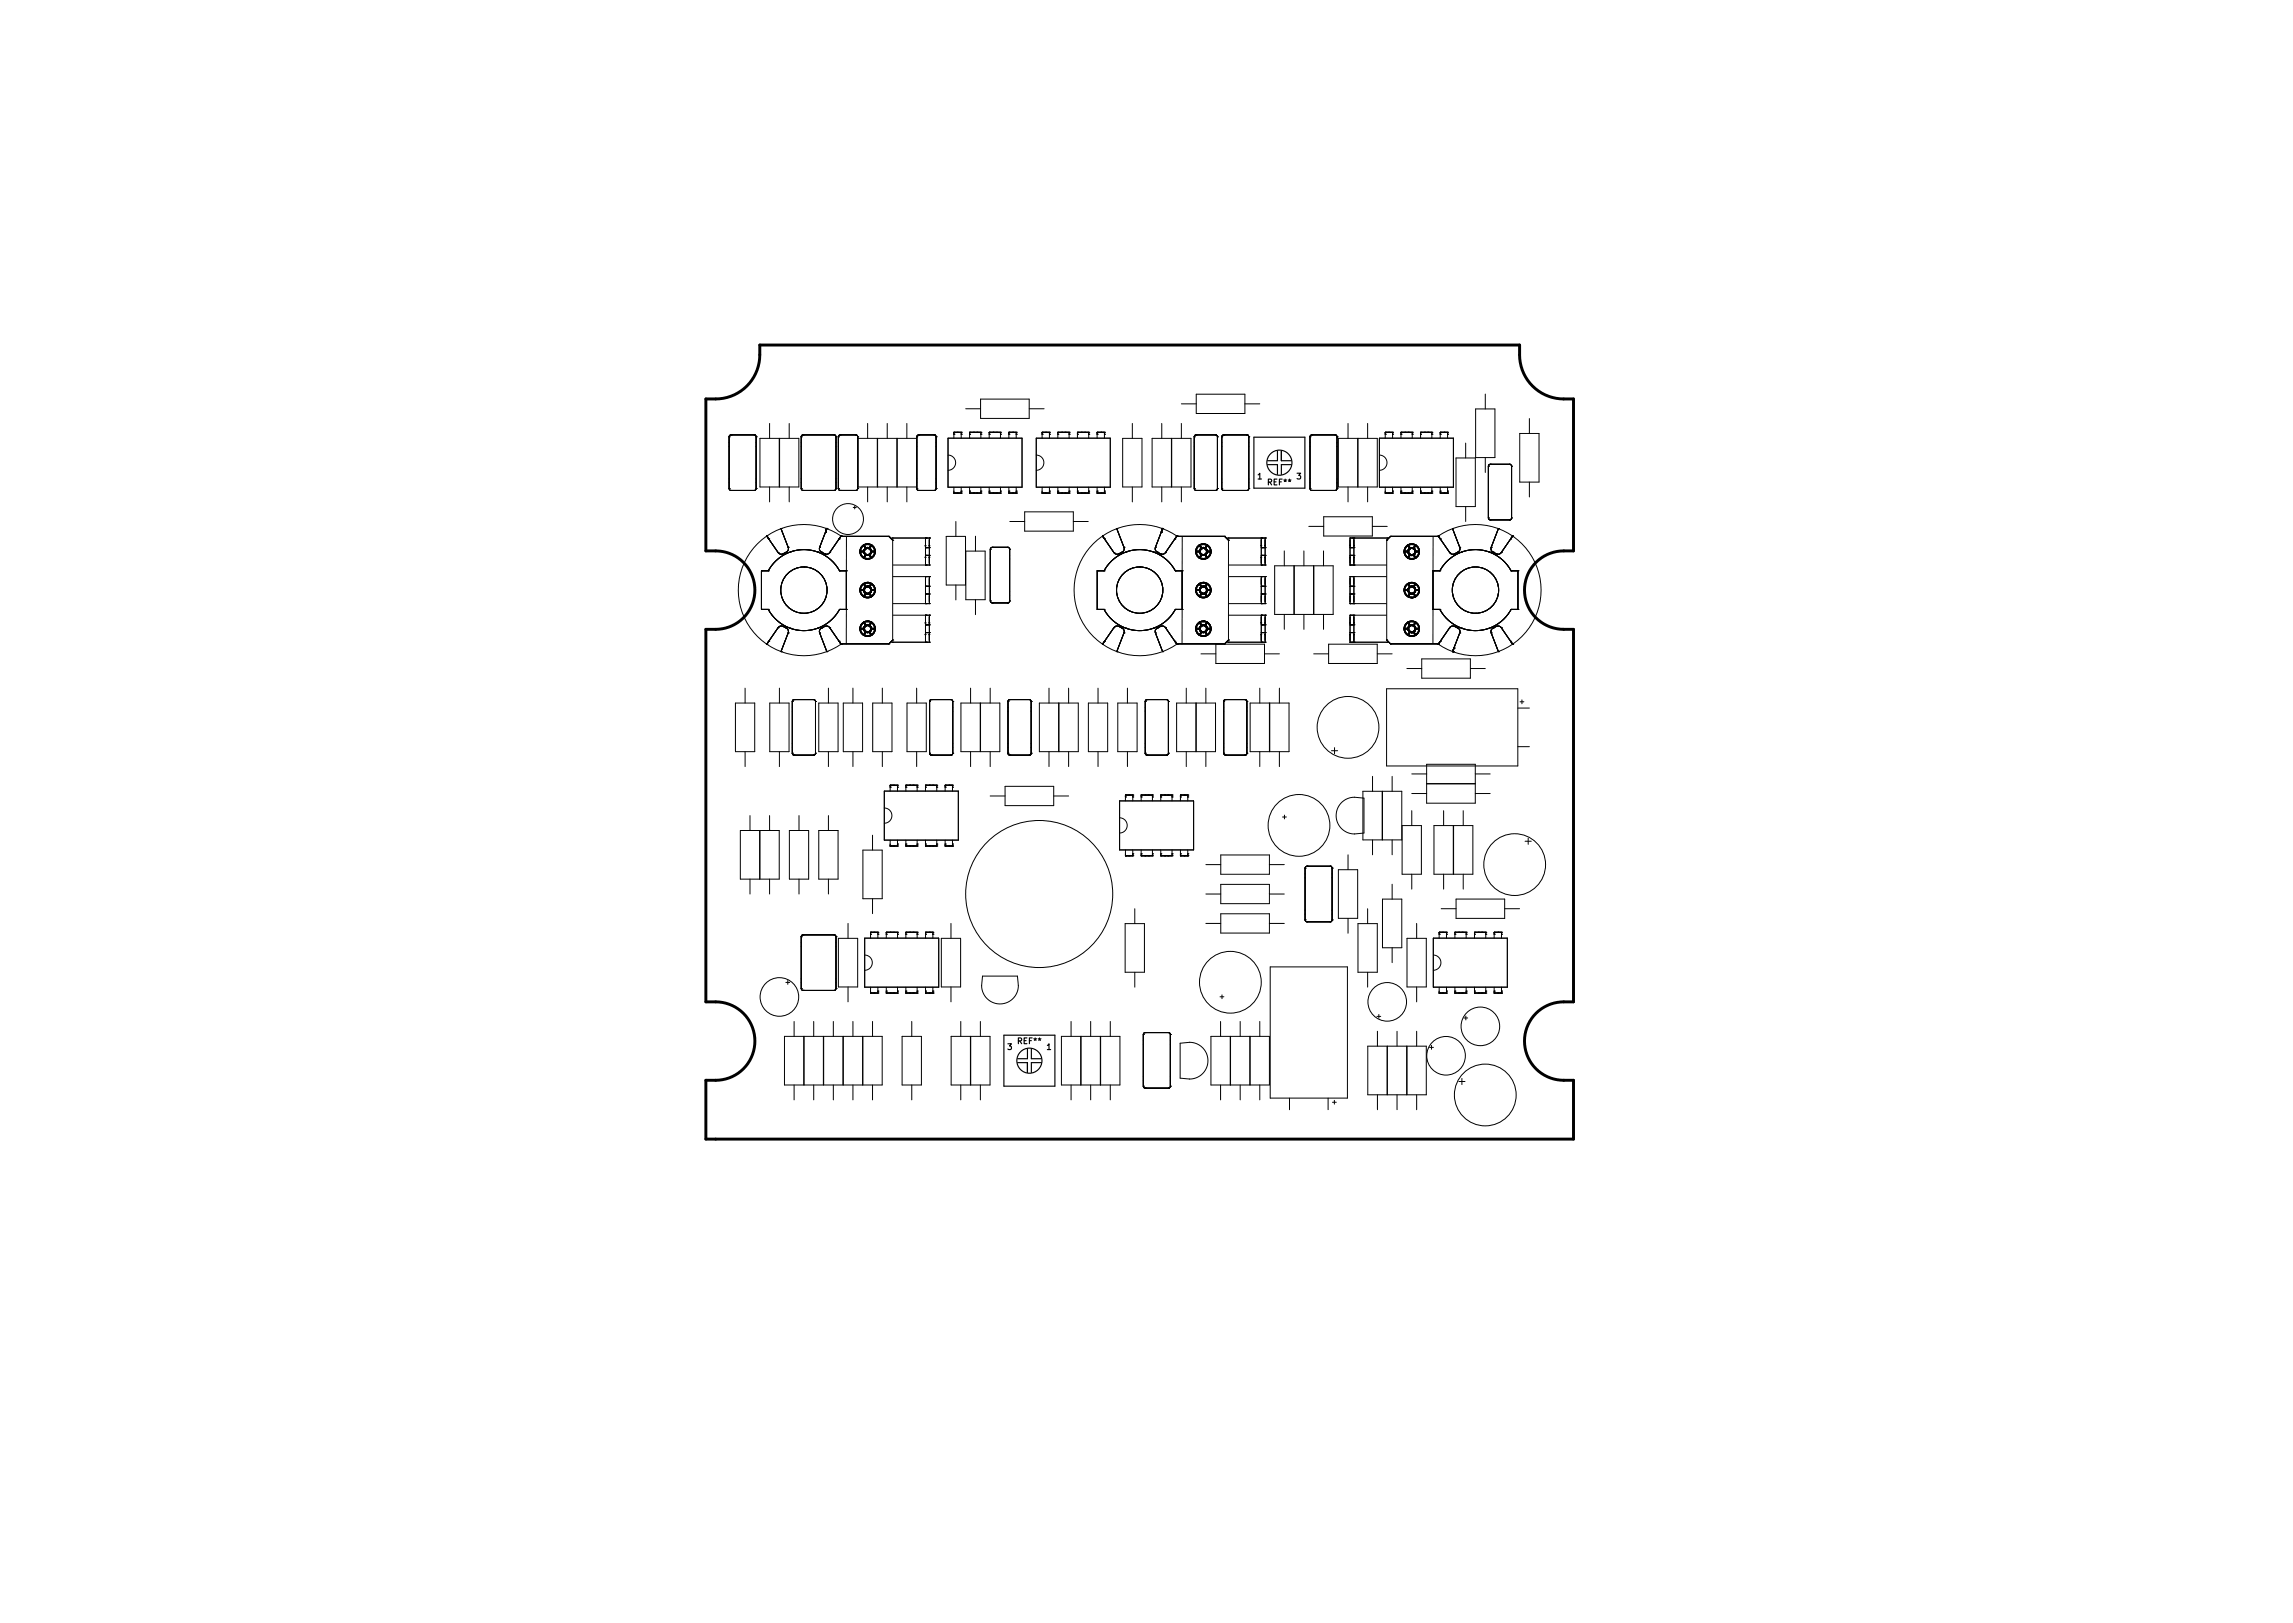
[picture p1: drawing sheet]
<svg xmlns="http://www.w3.org/2000/svg" width="297mm" height="210mm" viewBox="0 0 297 210" stroke-linecap="round" stroke-linejoin="round" font-family="sans-serif">
<defs><g id="words">
<g font-size="1">
<text x="162.9" y="62.1">1</text>
<text x="164.3" y="62.9">REF**</text>
<text x="168" y="62.1">3</text>
<text x="130.5" y="136">3</text>
<text x="131.9" y="135.2">REF**</text>
<text x="135.6" y="136">1</text>
</g>
</g></defs>
<path d="M91.4 51.7a6.4 6.4 0 0 0 5-1.4 5.7 5.7 0 0 0 2-4.3v-1.3h98.4a6.4 6.4 0 0 0 1.4 4.9 5.7 5.7 0 0 0 4.4 2.1h1.2v19.7a5.8 5.8 0 0 0-4.5 1.2 5.1 5.1 0 0 0-1.5 5.6 5.1 5.1 0 0 0 4.8 3.3h1.2v48.3a5.8 5.8 0 0 0-4.5 1.2 5.1 5.1 0 0 0-1.5 5.6 5.1 5.1 0 0 0 4.8 3.3h1.2v7.7h-112.4v-7.7a5.8 5.8 0 0 0 4.6-1.1 5.1 5.1 0 0 0 1.5-5.7 5.1 5.1 0 0 0-4.8-3.3h-1.3v-48.3a5.8 5.8 0 0 0 4.6-1.2 5.1 5.1 0 0 0 1.5-5.6 5.1 5.1 0 0 0-4.8-3.3h-1.3z" fill="none" stroke="#000" stroke-width=".38"/>
<g fill="none" stroke="#000" stroke-width=".13">
<path d="M94.5 56.6h.1M94.5 56.6v6.7M94.7 56.3h.1M94.7 56.3l-.2 .1v.2M94.7 56.3h3M97.7 56.3l.2 .1 .1 .2M97.7 56.3h.1M98 56.6h.1M98 56.6v6.7M98.4 56.8h2.5v6.3h-2.5zM99.7 54.9v1.9M101 56.8h2.5v6.3h-2.5z"/>
<path d="M102.2 54.9v1.9M103.8 56.6h.1M103.8 56.6v6.7M104 56.3l-.1 .1-.1 .2M104 56.3h.1M104 56.3h4M108 56.3l.2 .1 .1 .2M108 56.3h.1M108.3 56.6h.1M108.3 56.6v6.7M108.6 56.6h.1M108.6 56.6v6.7"/>
<path d="M108.9 56.3l-.2 .1-.1 .2M108.9 56.3h.1M108.9 56.3h2M110.9 56.3l.1 .1 .1 .2M110.9 56.3h.1M111.1 56.6h.1M111.1 56.6v6.7M111.1 56.8h2.5v6.3h-2.5zM112.4 54.9v1.9M113.7 56.8h2.5v6.3h-2.5zM114.9 54.9v1.9M116.2 56.8h2.5v6.3h-2.5z"/>
<path d="M117.5 54.9v1.9M118.8 56.6h.1M118.8 56.6v6.7M119 56.3h.1M119 56.3l-.2 .1v.2M119 56.3h2M121 56.3l.2 .1 .1 .2M121 56.3h.1M121.3 56.6h.1M121.3 56.6v6.7M122.8 56.8h9.6v6.3h-9.6zM122.8 59a.99 .99 0 0 1 1 .9 .99 .99 0 0 1-1 1"/>
<path d="M123.6 56.3h.1M123.6 56h.1M123.6 56h.9M123.6 56v.8M124 56h.1M124.5 56.3h.1M124.5 56h.1M124.5 56v.8M125.1 53h1.9M125.6 56.3h.1M125.6 56h.1M125.6 56h1.5"/>
<path d="M125.6 56v.8M126.1 56h.1M126.6 56h.1M127 51.7h6.3v2.5h-6.3zM127.1 56.3h.1M127.1 56h.1M127.1 56v.8M128.1 56h.1M128.1 56.3h.1M128.1 56h1.5M128.1 56v.8M128.6 56h.1"/>
<path d="M129.1 56h.1M129.6 56h.1M129.6 56.3h.1M129.6 56v.8M130.7 56.3h.1M130.7 56h.1M130.7 56h.9M130.7 56v.8M131.2 56h.1M131.6 56h.1M131.6 56.3h.1M131.6 56v.8"/>
<path d="M133.3 53h2M134.2 56.8h9.6v6.3h-9.6zM134.2 59a.99 .99 0 0 1 1 .9 .99 .99 0 0 1-1 1M135 56.3h.1M135 56h.1M135 56h.9M135 56v.8M135.5 56h.1M135.9 56.3h.1M135.9 56h.1M135.9 56v.8M137 56.3h.1"/>
<path d="M137 56h.1M137 56h1.5M137 56v.8M137.5 56h.1M138 56h.1M138.5 56.3h.1M138.5 56h.1M138.5 56v.8M139.6 56h.1M139.6 56.3h.1M139.6 56h1.4M139.6 56v.8"/>
<path d="M140.1 56h.1M140.5 56h.1M141 56h.1M141 56.3h.1M141 56v.8M142.1 56.3h.1M142.1 56h.1M142.1 56h1M142.1 56v.8M142.6 56h.1M143.1 56h.1M143.1 56.3h.1"/>
<path d="M143.1 56v.8M145.4 56.8h2.5v6.3h-2.5zM146.7 54.9v1.9M149.2 56.8h2.5v6.3h-2.5zM150.5 54.9v1.9M151.8 56.8h2.5v6.3h-2.5zM153 52.3h2M153 54.9v1.9M154.7 56.6h.1M154.7 56.6v6.7M155 56.3h.1M155 56.3l-.2 .1-.1 .2"/>
<path d="M155 56.3h2.5M155 51.1h6.3v2.5h-6.3zM157.5 56.3l.1 .1 .1 .2M157.5 56.3h.1M157.7 56.6h.1M157.7 56.6v6.7M158.3 56.6h.1M158.3 56.6v6.7M158.5 56.3h.1M158.5 56.3l-.2 .1v.2M158.5 56.3h3M161.3 52.3h1.9"/>
<path d="M161.5 56.3l.2 .1 .1 .2M161.5 56.3h.1M161.8 56.6h.1M161.8 56.6v6.7M169.7 56.6h.1M169.7 56.6v6.7M169.9 56.3l-.1 .1-.1 .2M169.9 56.3h.1M169.9 56.3h3.1M173 56.3l.1 .1 .1 .2M173 56.3h.1M173.2 56.6h.1"/>
<path d="M173.2 56.6v6.7M173.4 56.8h2.5v6.3h-2.5zM174.6 54.9v1.9M175.9 56.8h2.5v6.3h-2.5zM177.2 54.9v1.9M178.7 56.8h9.6v6.3h-9.6zM178.7 59a.99 .99 0 0 1 1 .9 .99 .99 0 0 1-1 1M179.4 56.3h.1M179.4 56h.1M179.4 56v.8M179.4 56h1M179.9 56h.1"/>
<path d="M180.4 56.3h.1M180.4 56h.1M180.4 56v.8M181.5 56.3h.1M181.5 56h.1M181.5 56v.8M181.5 56h1.4M182 56h.1M182.4 56h.1M182.9 56.3h.1M182.9 56h.1M182.9 56v.8"/>
<path d="M184 56h.1M184 56.3h.1M184 56h1.5M184 56v.8M184.5 56h.1M185 56h.1M185.5 56h.1M185.5 56.3h.1M185.5 56v.8M186.6 56.3h.1M186.6 56h.1M186.6 56v.8"/>
<path d="M186.6 56h.9M187.1 56h.1M187.5 56h.1M187.5 56.3h.1M187.5 56v.8M188.6 59.3h2.5v6.3h-2.5zM189.9 57.4v1.9M191.2 53h2.5v6.3h-2.5zM192.4 51v2M192.4 59.3v1.9M196.9 56.2h2.5v6.3h-2.5zM198.1 54.2v2"/>
<path d="M94.5 63.3v.2h.2M94.5 63.3h.1M94.7 63.5h.1M94.7 63.5h3M97.7 63.5h.1M98 63.3l-.1 .2h-.2M98 63.3h.1M98.6 73.9h.1M98.6 78.9h.1M98.6 78.9h.9M98.6 73.9h.9M98.6 73.9v5"/>
<path d="M99.3 69.4h.1M99.3 69.4l1.5 2.2M99.5 73.9a5.2 5.2 0 0 1 9.3 0M99.5 73.9h.1M99.5 78.9a5.3 5.3 0 0 0 9.3 0M99.5 78.9h.1M99.5 78.9a5.3 5.3 0 0 0 2.8 2.5M99.6 69.8h.1M99.7 63.1v1.9M100.8 71.6a.5 .5 0 0 0 .7 .1M100.8 71.6h.1M101.2 68.5h.1"/>
<path d="M101.2 68.5l.9 2.4M101.5 71.7h.1M101.8 71.5h.1M101.8 71.5l-.3 .2M102.1 70.9a.5 .5 0 0 1-.3 .6M102.1 70.9h.1M102.2 63.1v1.9M102.4 71.5a5.3 5.3 0 0 1 3.5 0M102.4 71.5a5.2 5.2 0 0 0-2.9 2.4M102.4 71.5h.1M103.8 63.3l.1 .2h.1M103.8 63.3h.1"/>
<path d="M104 63.5h.1M104 63.5h4M104.1 73.4h.1M105.9 71.5h.1M105.9 71.5a5.2 5.2 0 0 1 2.9 2.4M106.2 70.9a.5 .5 0 0 0 .2 .6M106.2 70.9h.1M106.4 71.5h.1M106.4 71.5l.4 .2M106.8 71.7h.1M106.9 69h.1M107 68.9h.1"/>
<path d="M107 68.5h.1M107 68.5l-.1 .5M107.1 68.5h.1M107.1 68.5l-.9 2.4M107.1 68.5l-.1 .4M107.5 71.6a.5 .5 0 0 1-.7 .1M107.5 71.6h.1M108 63.5h.1M108.3 63.3l-.1 .2h-.2M108.3 63.3h.1M108.6 63.3l.1 .2h.2M108.6 63.3h.1"/>
<path d="M108.7 69.8h.1M108.8 73.9h.1M108.8 78.9h.1M108.8 78.9a5.3 5.3 0 0 1-2.9 2.5M108.8 78.9h.8M108.8 73.9h.8M108.9 63.5h.1M108.9 63.5h2M109 69.4h.1M109 69.4l-1.5 2.2M109 69.4v.1M109 69.5a8.5 8.5 0 0 0-13.4 6.9 8.5 8.5 0 0 0 13.4 7"/>
<path d="M109 69.5h.1M109 69.5h6.1M109.6 73.9h.1M109.6 78.9h.1M109.6 73.9v9.5M109.7 69.5l-.1 4.4M110.5 65.7h.4M110.7 65.5v.4M110.9 63.5h.1M111.1 63.3l-.1 .2h-.1M111.1 63.3h.1M111.4 71.5l.1 .4 .3 .4"/>
<path d="M111.4 71.4v.1M111.4 76.5l.1 .4 .3 .4M111.4 76.4v.1M111.4 76.5h.6M111.4 76.4h.6M111.4 71.5h.6M111.4 71.4h.6M111.5 71.5l.1 .4 .3 .3M111.5 76.5l.1 .4 .3 .3M111.8 70.6l-.3 .3-.1 .5M111.8 72.3h.1M111.8 75.6l-.3 .3-.1 .5"/>
<path d="M111.8 77.3h.1M111.8 70.6l.3 .5M111.8 75.6l.3 .5M111.9 71.5l.2 .4M111.9 76.5l.2 .4M111.9 70.7l-.3 .3-.1 .4M111.9 75.7l-.3 .3-.1 .4M111.9 72.3l.5 .1 .4-.1M111.9 70.6h-.1M111.9 77.3l.5 .1 .4-.1M111.9 75.6h-.1M111.9 70.6l.3 .5"/>
<path d="M111.9 75.6l.3 .5M112 72.3h.4h.4M112 70.6l.4-.1 .4 .1M112 77.3h.4h.4M112 75.6l.4-.1 .4 .1M112 71.4v.1M112 71.5l.1 .3M112 76.4v.1M112 76.5l.1 .3M112.1 71l-.2 .4M112.1 76l-.2 .4M112.1 71.1l-.1 .3"/>
<path d="M112.1 71.8h.1M112.1 76.1l-.1 .3M112.1 76.8h.1M112.1 71.8l-.3 .5M112.1 76.8l-.3 .5M112.2 71.9h.4M112.2 76.9h.4M112.2 71.1h.3M112.2 71.1h-.1M112.2 71.8h.3M112.2 76.1h.3M112.2 76.1h-.1"/>
<path d="M112.2 76.8h.3M112.2 71.8l-.3 .5M112.2 76.8l-.3 .5M112.4 70.9l.2 .1M112.4 70.9l-.2 .1M112.4 70.4l.4 .2M112.4 70.4h.1M112.4 70.4l-.5 .2M112.4 70.9h.1M112.4 75.9l.2 .1M112.4 75.9l-.2 .1M112.4 75.4l.4 .2"/>
<path d="M112.4 75.4h.1M112.4 75.4l-.5 .2M112.4 75.9h.1M112.4 63.1v1.9M112.5 71.1h.1M112.5 76.1h.1M112.5 71.8l.3 .5M112.5 76.8l.3 .5M112.6 71.8h-.1M112.6 71.1l.2 .3M112.6 76.8h-.1M112.6 76.1l.2 .3"/>
<path d="M112.6 71.8l.3 .5M112.6 76.8l.3 .5M112.7 71l.2 .4M112.7 76l.2 .4M112.8 71.5l-.2 .3M112.8 71.4v.1M112.8 76.5l-.2 .3M112.8 76.4v.1M112.8 76.5h.6M112.8 76.4h.6M112.8 71.5h.6M112.8 71.4h.6"/>
<path d="M112.8 70.6h.1M112.8 75.6h.1M112.8 70.6l-.3 .5M112.8 75.6l-.3 .5M112.9 70.7l.3 .3 .1 .4M112.9 75.7l.3 .3 .1 .4M112.9 71.5l-.2 .4M112.9 76.5l-.2 .4M112.9 70.6l.4 .4 .1 .4M112.9 72.3h-.1M112.9 75.6l.4 .4 .1 .4M112.9 77.3h-.1"/>
<path d="M112.9 70.6l-.3 .5M112.9 75.6l-.3 .5M113.3 71.5l-.1 .4-.3 .3M113.3 76.5l-.1 .4-.3 .3M113.4 71.5l-.2 .5-.3 .3M113.4 71.4v.1M113.4 76.5l-.2 .5-.3 .3M113.4 76.4v.1M114.9 63.1v1.9M115.1 69.5h.1M115.1 69.5l.5 .5M115.4 69.7h5"/>
<path d="M115.6 69.7h.1M115.6 70h.1M115.6 70v12.9M115.7 79.7h4.7M115.7 78.2h4.7M115.7 74.7h4.7M115.7 73.2h4.7M117.5 63.1v1.9M118.8 63.3v.2h.2M118.8 63.3h.1M119 63.5h.1M119 63.5h2"/>
<path d="M119.9 70.9h.1M119.9 71.9h.1M119.9 69.7h.1M119.9 73.2h.1M119.9 75.9h.1M119.9 76.9h.1M119.9 74.7h.1M119.9 78.2h.1M119.9 79.7h.1M119.9 76.9h.5M119.9 75.9h.5M119.9 71.9h.5"/>
<path d="M119.9 70.9h.5M119.9 69.7v3.5M119.9 74.7v3.5M119.9 79.7v3.5M120.4 70.9h.1M120.4 71.9h.1M120.4 69.7h.1M120.4 73.2h.1M120.4 75.9h.1M120.4 76.9h.1M120.4 74.7h.1M120.4 78.2h.1"/>
<path d="M120.4 79.7h.1M120.4 69.7v3.5M120.4 74.7v3.5M120.4 79.7v3.5M121 63.5h.1M121.3 63.3l-.1 .2h-.2M121.3 63.3h.1M122.6 69.5h2.5v6.3h-2.5zM123.6 63.9h.1M123.6 63.9h.9M123.6 63.1v.8M123.8 67.6v1.9"/>
<path d="M123.8 75.8v1.9M124 63.9h.1M124.5 63.6h.1M124.5 63.9h.1M124.5 63.1v.8M125.1 71.4h2.5v6.3h-2.5zM125.6 63.9h.1M125.6 63.6h.1M125.6 63.9h1.5M125.6 63.1v.8M126.1 63.9h.1M126.4 69.5v1.9"/>
<path d="M126.4 77.7v1.9M126.6 63.9h.1M127.1 63.9h.1M127.1 63.6h.1M127.1 63.1v.8M128.1 63.6h.1M128.1 63.9h.1M128.1 63.9h1.5M128.1 63.1v.8M128.3 77.9l.1 .1 .1 .1M128.3 77.9h.1M128.3 71.2h.1"/>
<path d="M128.3 71.2v6.7M128.5 78.1h.1M128.5 70.9l-.1 .1-.1 .2M128.5 70.9h.1M128.5 78.1h2M128.5 70.9h2M128.6 63.9h.1M129.1 63.9h.1M129.6 63.6h.1M129.6 63.9h.1M129.6 63.1v.8M130.5 78.1h.1"/>
<path d="M130.5 70.9l.2 .1 .1 .2M130.5 70.9h.1M130.7 63.6h.1M130.7 63.9h.1M130.7 63.9h.9M130.7 63.1v.8M130.8 77.9l-.1 .1-.2 .1M130.8 77.9h.1M130.8 71.2h.1M130.8 71.2v6.7M130.8 67.6h1.9M131.2 63.9h.1"/>
<path d="M131.6 63.6h.1M131.6 63.9h.1M131.6 63.1v.8M132.7 66.3h6.3v2.5h-6.3zM135 63.9h.1M135 63.9h.9M135 63.1v.8M135.5 63.9h.1M135.9 63.6h.1M135.9 63.9h.1M135.9 63.1v.8M137 63.9h.1"/>
<path d="M137 63.6h.1M137 63.9h1.5M137 63.1v.8M137.5 63.9h.1M138 63.9h.1M138.5 63.9h.1M138.5 63.6h.1M138.5 63.1v.8M139 67.6h2M139.6 63.6h.1M139.6 63.9h.1M139.6 63.9h1.4"/>
<path d="M139.6 63.1v.8M140.1 63.9h.1M140.5 63.9h.1M141 63.6h.1M141 63.9h.1M141 63.1v.8M142.1 63.6h.1M142.1 63.9h.1M142.1 63.9h1M142.1 63.1v.8M142.1 73.9h.1M142.1 78.9h.1"/>
<path d="M142.1 78.9h.9M142.1 73.9h.9M142.1 73.9v5M142.6 63.9h.1M142.8 69.4h.1M142.8 69.4l1.5 2.2M143 73.9a5.2 5.2 0 0 1 9.3 0M143 73.9h.1M143 78.9a5.3 5.3 0 0 0 9.3 0M143 78.9h.1M143 78.9a5.3 5.3 0 0 0 2.8 2.5M143.1 63.6h.1"/>
<path d="M143.1 63.9h.1M143.1 63.1v.8M143.1 69.8h.1M144.3 71.6a.5 .5 0 0 0 .7 .1M144.3 71.6h.1M144.7 68.5h.1M144.7 68.5l.9 2.4M145 71.7h.1M145.3 71.5h.1M145.3 71.5l-.3 .2M145.6 70.9a.5 .5 0 0 1-.3 .6M145.6 70.9h.1"/>
<path d="M145.9 71.5a5.3 5.3 0 0 1 3.5 0M145.9 71.5a5.2 5.2 0 0 0-2.9 2.4M145.9 71.5h.1M146.7 63.1v1.9M147.6 73.4h.1M149.4 71.5h.1M149.4 71.5a5.2 5.2 0 0 1 2.9 2.4M149.7 70.9a.5 .5 0 0 0 .2 .6M149.7 70.9h.1M149.9 71.5h.1M149.9 71.5l.4 .2M150.3 71.7h.1"/>
<path d="M150.4 69h.1M150.4 68.9h.1M150.5 63.1v1.9M150.5 68.5h.1M150.5 68.5l-.1 .5M150.6 68.5h.1M150.6 68.5l-.9 2.4M150.6 68.5l-.2 .4M151 71.6a.5 .5 0 0 1-.7 .1M151 71.6h.1M152.2 69.8h.1M152.3 73.9h.1"/>
<path d="M152.3 78.9h.1M152.3 78.9a5.3 5.3 0 0 1-2.9 2.5M152.3 78.9h.8M152.3 73.9h.8M152.5 69.4h.1M152.5 69.4l-1.5 2.2M152.5 69.4v.1M152.5 69.5a8.5 8.5 0 0 0-13.4 6.9 8.5 8.5 0 0 0 13.4 7M152.5 69.5h.1M152.5 69.5h6.1M153 63.1v1.9M153.1 73.9h.1"/>
<path d="M153.1 78.9h.1M153.1 78.9v4.5M153.1 69.5v9.4M154.7 63.3l.1 .2h.2M154.7 63.3h.1M154.9 71.5l.1 .4 .3 .4M154.9 71.4v.1M154.9 76.5l.1 .4 .3 .4M154.9 76.4v.1M154.9 76.5h.6M154.9 76.4h.6M154.9 71.5h.6"/>
<path d="M154.9 71.4h.6M155 63.5h.1M155 63.5h2.5M155 71.5l.1 .4 .3 .3M155 76.5l.1 .4 .3 .3M155.3 70.6l-.3 .3-.1 .5M155.3 72.3h.1M155.3 75.6l-.3 .3-.1 .5M155.3 77.3h.1M155.3 70.6l.3 .5M155.3 75.6l.3 .5M155.4 71.5l.2 .4"/>
<path d="M155.4 76.5l.2 .4M155.4 70.7l-.3 .3-.1 .4M155.4 75.7l-.3 .3-.1 .4M155.4 72.3l.5 .1 .4-.1M155.4 70.6h-.1M155.4 77.3l.5 .1 .4-.1M155.4 75.6h-.1M155.4 70.6l.3 .5M155.4 75.6l.3 .5M155.5 72.3h.4h.4M155.5 70.6l.4-.1 .4 .1M155.5 77.3h.4h.4"/>
<path d="M155.5 75.6l.4-.1 .4 .1M155.5 71.4v.1M155.5 71.5l.1 .3M155.5 76.4v.1M155.5 76.5l.1 .3M155.6 71l-.2 .4M155.6 76l-.2 .4M155.6 71.1l-.1 .3M155.6 71.8h.1M155.6 76.1l-.1 .3M155.6 76.8h.1M155.6 71.8l-.3 .5"/>
<path d="M155.6 76.8l-.3 .5M155.7 71.9h.4M155.7 76.9h.4M155.7 71.1h.3M155.7 71.1h-.1M155.7 71.8h.3M155.7 76.1h.3M155.7 76.1h-.1M155.7 76.8h.3M155.7 71.8l-.3 .5M155.7 76.8l-.3 .5M155.9 70.9l.2 .1"/>
<path d="M155.9 70.9l-.2 .1M155.9 70.4l.4 .2M155.9 70.4h.1M155.9 70.4l-.5 .2M155.9 70.9h.1M155.9 75.9l.2 .1M155.9 75.9l-.2 .1M155.9 75.4l.4 .2M155.9 75.4h.1M155.9 75.4l-.5 .2M155.9 75.9h.1M156 71.1h.1"/>
<path d="M156 76.1h.1M156 71.8l.3 .5M156 76.8l.3 .5M156.1 71.8h-.1M156.1 71.1l.2 .3M156.1 76.8h-.1M156.1 76.1l.2 .3M156.1 71.8l.3 .5M156.1 76.8l.3 .5M156.2 71l.2 .4M156.2 76l.2 .4M156.3 71.5l-.2 .3"/>
<path d="M156.3 71.4v.1M156.3 76.5l-.2 .3M156.3 76.4v.1M156.3 76.5h.6M156.3 76.4h.6M156.3 71.5h.6M156.3 71.4h.6M156.3 70.6h.1M156.3 75.6h.1M156.3 70.6l-.3 .5M156.3 75.6l-.3 .5M156.4 70.7l.3 .3 .1 .4"/>
<path d="M156.4 75.7l.3 .3 .1 .4M156.4 71.5l-.2 .4M156.4 76.5l-.2 .4M156.4 70.6l.4 .4 .1 .4M156.4 72.3h-.1M156.4 75.6l.4 .4 .1 .4M156.4 77.3h-.1M156.4 70.6l-.3 .5M156.4 75.6l-.3 .5M156.8 71.5l-.1 .4-.3 .3M156.8 76.5l-.1 .4-.3 .3M156.9 71.5l-.2 .5-.3 .3"/>
<path d="M156.9 71.4v.1M156.9 76.5l-.2 .5-.3 .3M156.9 76.4v.1M157.5 63.5h.1M157.7 63.3l-.1 .2h-.1M157.7 63.3h.1M158.3 63.3v.2h.2M158.3 63.3h.1M158.5 63.5h.1M158.5 63.5h3M158.6 69.5h.1M158.6 69.5l.5 .5"/>
<path d="M158.9 69.7h5M159.1 69.7h.1M159.1 70h.1M159.1 70v12.9M159.2 79.7h4.7M159.2 78.2h4.7M159.2 74.7h4.7M159.2 73.2h4.7M161.5 63.5h.1M161.8 63.3l-.1 .2h-.2M161.8 63.3h.1M163.4 70.9h.1"/>
<path d="M163.4 71.9h.1M163.4 69.7h.1M163.4 73.2h.1M163.4 75.9h.1M163.4 76.9h.1M163.4 74.7h.1M163.4 78.2h.1M163.4 79.7h.1M163.4 76.9h.5M163.4 75.9h.5M163.4 71.9h.5M163.4 70.9h.5"/>
<path d="M163.4 69.7v3.5M163.4 74.7v3.5M163.4 79.7v3.5M163.9 70.9h.1M163.9 71.9h.1M163.9 69.7h.1M163.9 73.2h.1M163.9 75.9h.1M163.9 76.9h.1M163.9 74.7h.1M163.9 78.2h.1M163.9 79.7h.1"/>
<path d="M163.9 69.7v3.5M163.9 74.7v3.5M163.9 79.7v3.5M165.1 73.3h2.5v6.3h-2.5zM166.4 71.4v1.9M166.4 79.6v1.9M167.7 73.3h2.5v6.3h-2.5zM168.9 71.4v1.9M168.9 79.6v1.9M169.5 68.2h2M169.7 63.3l.1 .2h.1M169.7 63.3h.1"/>
<path d="M169.9 63.5h.1M169.9 63.5h3.1M170.2 73.3h2.5v6.3h-2.5zM171.4 71.4v1.9M171.4 79.6v1.9M171.5 66.9h6.3v2.5h-6.3zM173 63.5h.1M173.2 63.3l-.1 .2h-.1M173.2 63.3h.1M174.6 63.1v1.9M174.9 79.7h.1M174.9 76.9h.1"/>
<path d="M174.9 75.9h.1M174.9 78.2h.1M174.9 74.7h.1M174.9 71.9h.1M174.9 70.9h.1M174.9 73.2h.1M174.9 69.7h.1M174.9 69.7v3.5M174.9 74.7v3.5M174.9 79.7v3.5M174.9 79.7h4.7M174.9 76.9h.5"/>
<path d="M174.9 75.9h.5M174.9 78.2h4.7M174.9 74.7h4.7M174.9 71.9h.5M174.9 70.9h.5M174.9 73.2h4.7M174.9 69.7h5M175.4 79.7h.1M175.4 76.9h.1M175.4 75.9h.1M175.4 78.2h.1M175.4 74.7h.1"/>
<path d="M175.4 71.9h.1M175.4 70.9h.1M175.4 73.2h.1M175.4 69.7h.1M175.4 69.7v3.5M175.4 74.7v3.5M175.4 79.7v3.5M177.2 63.1v1.9M177.8 68.2h1.9M179.4 63.9h.1M179.4 63.9h1M179.5 63.1l-.1 .8"/>
<path d="M179.6 70h.1M179.6 70v12.9M179.7 69.7h.1M179.9 63.9h.1M180.1 69.5h.1M180.1 69.5l-.5 .5M180.1 69.5h6.2M180.4 63.6h.1M180.4 63.9h.1M180.4 63.1v.8M181.5 63.9h.1M181.5 63.6h.1"/>
<path d="M181.5 63.1v.8M181.5 63.9h1.4M181.9 76.5l.1 .4 .3 .4M181.9 76.4v.1M181.9 71.5l.1 .4 .3 .4M181.9 71.4v.1M181.9 76.5h.6M181.9 76.4h.6M181.9 71.5h.6M181.9 71.4h.6M182 63.9h.1M182 76.5l.1 .4 .3 .3"/>
<path d="M182 71.5l.1 .4 .3 .3M182.3 75.6l-.3 .3-.1 .5M182.3 77.3h.1M182.3 70.6l-.3 .3-.1 .5M182.3 72.3h.1M182.3 75.6l.3 .5M182.3 70.6l.3 .5M182.4 76.5l.2 .4M182.4 71.5l.2 .4M182.4 75.7l-.3 .3-.1 .4M182.4 70.7l-.3 .3-.1 .4M182.4 77.3l.5 .1"/>
<path d="M182.4 75.6l.5-.2 .4 .2M182.4 75.6h-.1M182.4 72.3l.5 .1M182.4 70.6l.5-.2 .4 .2M182.4 70.6h-.1M182.4 75.6l.3 .5M182.4 70.6l.3 .5M182.4 63.9h.1M182.5 75.6l.4-.1 .4 .1M182.5 77.3h.4h.4M182.5 70.6l.4-.1 .4 .1M182.5 72.3h.4h.4"/>
<path d="M182.5 76.4v.1M182.5 76.5l.1 .3M182.5 71.4v.1M182.5 71.5l.1 .3M182.6 76l-.2 .4M182.6 71l-.2 .4M182.6 76.1l-.1 .3M182.6 76.8h.1M182.6 71.1l-.1 .3M182.6 71.8h.1M182.6 76.8l-.3 .5M182.6 71.8l-.3 .5"/>
<path d="M182.7 76h.4M182.7 76.9h.2M182.7 71h.4M182.7 71.9h.2M182.7 76.8h.3M182.7 76.1h.3M182.7 76.1h-.1M182.7 71.8h.3M182.7 71.1h.3M182.7 71.1h-.1M182.7 76.8l-.3 .5M182.7 71.8l-.3 .5"/>
<path d="M182.9 77.4h.1M182.9 76.9h.1M182.9 72.4h.1M182.9 72h.1M182.9 63.9h.1M182.9 63.6h.1M182.9 63.1v.8M183 76.1h.1M183 71.1h.1M183 76.8l.3 .5M183 71.8l.3 .5M183.1 76.9h-.2"/>
<path d="M183.1 71.9h-.2M183.1 76.8h-.1M183.1 76.1l.2 .3M183.1 71.8h-.1M183.1 71.1l.2 .3M183.1 76.8l.3 .5M183.1 71.8l.3 .5M183.2 76l.2 .4M183.2 71l.2 .4M183.3 76.5l-.2 .3M183.3 76.4v.1M183.3 71.5l-.2 .3"/>
<path d="M183.3 71.4v.1M183.3 76.5h.6M183.3 76.4h.6M183.3 71.5h.6M183.3 71.4h.6M183.3 77.3l-.4 .1M183.3 75.6h.1M183.3 72.3l-.4 .1M183.3 70.6h.1M183.3 75.6l-.3 .5M183.3 70.6l-.3 .5M183.4 75.7l.3 .3 .1 .4"/>
<path d="M183.4 70.7l.3 .3 .1 .4M183.4 76.5l-.2 .4M183.4 71.5l-.2 .4M183.4 75.6l.4 .4 .1 .4M183.4 77.3h-.1M183.4 70.6l.4 .4 .1 .4M183.4 72.3h-.1M183.4 75.6l-.3 .5M183.4 70.6l-.3 .5M183.8 76.5l-.2 .4-.2 .3M183.8 71.5l-.2 .4-.2 .3M183.9 76.5l-.2 .5-.3 .3"/>
<path d="M183.9 76.4v.1M183.9 71.5l-.2 .5-.3 .3M183.9 71.4v.1M184 63.6h.1M184 63.9h.1M184 63.9h1.5M184 63.1v.8M184.5 63.9h.1M185 63.9h.1M185.5 63.6h.1M185.5 63.9h.1M185.5 63.1v.8"/>
<path d="M185.6 78.9h.1M185.6 73.9h.1M185.6 78.9h.9M185.6 73.9h.9M185.6 69.5v13.9M186.3 69.5a8.5 8.5 0 0 1 13.3 6.9 8.5 8.5 0 0 1-13.3 7M186.3 69.5h.1M186.3 69.4h.1M186.3 69.4l1.5 2.2M186.3 69.4v.1M186.5 78.9h.1M186.5 73.9h.1"/>
<path d="M186.5 78.9a5.3 5.3 0 0 0 2.8 2.5M186.5 78.9a5.3 5.3 0 0 0 9.3 0M186.5 73.9a5.2 5.2 0 0 1 9.3 0M186.6 63.6h.1M186.6 63.9h.1M186.6 63.9h.9M186.6 63.1v.8M186.6 69.8h.1M187.1 63.9h.1M187.5 63.6h.1M187.5 63.9h.1M187.5 63.1v.8"/>
<path d="M187.8 71.6a.5 .5 0 0 0 .7 .1M187.8 71.6h.1M188.2 68.5h.1M188.2 68.5l.9 2.4M188.5 71.7h.1M188.8 71.5h.1M188.8 71.5l-.3 .2M189.1 70.9a.5 .5 0 0 1-.3 .6M189.1 70.9h.1M189.3 71.5h.1M189.3 71.5a5.3 5.3 0 0 1 3.6 0M189.3 71.5a5.3 5.3 0 0 0-2.8 2.4"/>
<path d="M189.9 65.6v2M191.1 79.4h.1M192.8 67.1l.1 .2h.2M192.8 67.1h.1M192.8 60.4h.1M192.8 60.4v6.7M192.9 71.5h.1M192.9 71.5a5.2 5.2 0 0 1 2.9 2.4M193.1 67.3h.1M193.1 60.1l-.2 .1-.1 .2M193.1 60.1h.1M193.1 67.3h2.5"/>
<path d="M193.1 60.1h2.5M193.2 70.9a.5 .5 0 0 0 .2 .6M193.2 70.9h.1M193.4 71.5h.1M193.4 71.5l.4 .2M193.8 71.7h.1M194.1 68.5h.1M194.1 68.5l-.9 2.4M194.5 71.6a.5 .5 0 0 1-.7 .1M194.5 71.6h.1M195.6 67.3h.1M195.6 60.1l.1 .1 .1 .2"/>
<path d="M195.6 60.1h.1M195.7 69.8h.1M195.8 78.9h.1M195.8 78.9a5.2 5.2 0 0 1-2.9 2.5M195.8 73.9h.1M195.8 78.9h.8M195.8 73.9h.8M195.8 67.1l-.1 .2h-.1M195.8 67.1h.1M195.8 60.4h.1M195.8 60.4v6.7M195.9 69.4h.1"/>
<path d="M195.9 69.4l-1.4 2.2M196.6 78.9h.1M196.6 73.9h.1M196.6 73.9v5M198.1 62.5v1.9M95.3 91.1h2.5v6.3h-2.5zM96.5 89.1v2M96.5 97.4v1.9M99.3 83.5h.1M99.6 83.1h.1M99.7 91.1h2.5v6.3h-2.5zM100.8 81.3h.1"/>
<path d="M100.8 81.3l-1.5 2.2M101 89.1v2M101 97.4v1.9M101.2 84.4h.1M101.5 81.2a.5 .5 0 0 0-.7 .1M101.5 81.2h.1M101.5 81.2l.3 .2M101.8 81.4a.5 .5 0 0 1 .3 .6M101.8 81.4h.1M102.1 82h.1M102.1 82l-.9 2.4M102.3 81.4a5.3 5.3 0 0 0 3.6 0"/>
<path d="M102.3 81.4h.1M102.6 97.6l.1 .2h.2M102.6 97.6h.1M102.6 90.9h.1M102.6 90.9v6.7M102.9 97.8h.1M102.9 90.6l-.2 .1-.1 .2M102.9 90.6h.1M102.9 90.6h2.5M102.9 97.8h2.5M105.4 97.8h.1M105.4 90.6l.2 .1v.2"/>
<path d="M105.4 90.6h.1M105.6 97.6v.2h-.2M105.6 97.6h.1M105.6 90.9h.1M105.6 90.9v6.7M105.9 81.4h.1M106.1 91.1h2.5v6.3h-2.5zM106.2 82h.1M106.2 82l.9 2.4M106.4 81.4a.5 .5 0 0 0-.2 .6M106.4 81.4h.1M106.8 81.2a.5 .5 0 0 1 .7 .1"/>
<path d="M106.8 81.2h.1M106.8 81.2l-.4 .2M107.1 84.4h.1M107.3 89.1v2M107.3 97.4v1.9M107.5 81.3h.1M107.5 81.3l1.5 2.2M108.7 83.1h.1M109 83.5h.1M109 83.4h.1M109 83.4h6.1M109 83.4v.1"/>
<path d="M109.2 91.1h2.5v6.3h-2.5zM110.5 89.1v2M110.5 97.4v1.9M111.4 81.5l.1 .4 .3 .4M111.4 81.4v.1M111.4 81.5h.6M111.4 81.4h.6M111.5 81.5l.1 .4 .3 .3M111.8 80.6l-.3 .3-.1 .5M111.8 82.3h.1M111.8 80.6l.3 .5M111.9 81.5l.2 .4"/>
<path d="M111.9 80.7l-.3 .3-.1 .4M111.9 82.3l.5 .1 .4-.1M111.9 80.6h-.1M111.9 80.6l.3 .5M112 82.3h.4h.4M112 80.6l.4-.1 .4 .1M112 81.4v.1M112 81.5l.1 .3M112.1 81l-.2 .4M112.1 81.1l-.1 .3M112.1 81.8h.1M112.1 81.8l-.3 .5"/>
<path d="M112.2 81.9h.4M112.2 81.1h.3M112.2 81.1h-.1M112.2 81.8h.3M112.2 81.8l-.3 .5M112.4 80.9l.2 .1M112.4 80.9l-.2 .1M112.4 80.4l.4 .2M112.4 80.4h.1M112.4 80.4l-.5 .2M112.4 80.9h.1M112.5 81.1h.1"/>
<path d="M112.5 81.8l.3 .5M112.6 81.8h-.1M112.6 81.1l.2 .3M112.6 81.8l.3 .5M112.7 81l.2 .4M112.8 81.5l-.2 .3M112.8 81.4v.1M112.8 81.5h.6M112.8 81.4h.6M112.8 80.6h.1M112.8 80.6l-.3 .5M112.9 80.7l.3 .3 .1 .4"/>
<path d="M112.9 81.5l-.2 .4M112.9 80.6l.4 .4 .1 .4M112.9 82.3h-.1M112.9 80.6l-.3 .5M113.1 91.1h2.4v6.3h-2.4zM113.3 81.5l-.1 .4-.3 .3M113.4 81.5l-.2 .5-.3 .3M113.4 81.4v.1M114.3 89.1v2M114.3 97.4v1.9M115.1 83.4h.1M115.4 83.2h5"/>
<path d="M115.6 83.2h.1M115.6 82.9h.1M115.6 82.9l-.5 .5M117.5 91.1h2.5v6.3h-2.5zM118.7 89.1v2M118.7 97.4v1.9M119.9 80.9h.1M119.9 81.9h.1M119.9 83.2h.1M119.9 81.9h.5M119.9 80.9h.5M120.4 80.9h.1"/>
<path d="M120.4 81.9h.1M120.4 83.2h.1M120.4 97.6l.1 .2h.2M120.4 97.6h.1M120.4 90.9h.1M120.4 90.9v6.7M120.7 97.8h.1M120.7 90.6l-.2 .1-.1 .2M120.7 90.6h.1M120.7 90.6h2.5M120.7 97.8h2.5M123.2 97.8h.1"/>
<path d="M123.2 90.6l.1 .1 .1 .2M123.2 90.6h.1M123.4 97.6l-.1 .2h-.1M123.4 97.6h.1M123.4 90.9h.1M123.4 90.9v6.7M124.5 91.1h2.5v6.3h-2.5zM125.7 89.1v2M125.7 97.4v1.9M127 91.1h2.5v6.3h-2.5zM128.3 89.1v2M128.3 97.4v1.9"/>
<path d="M130.6 97.6l.1 .2h.1M130.6 97.6h.1M130.6 90.9h.1M130.6 90.9v6.7M130.8 97.8h.1M130.8 90.6l-.1 .1-.1 .2M130.8 90.6h.1M130.8 90.6h2.5M130.8 97.8h2.5M133.3 97.8h.1M133.3 90.6l.2 .1 .1 .2M133.3 90.6h.1"/>
<path d="M133.6 97.6l-.1 .2h-.2M133.6 97.6h.1M133.6 90.9h.1M133.6 90.9v6.7M134.6 91.1h2.5v6.3h-2.5zM135.9 89.1v2M135.9 97.4v1.9M137.2 91.1h2.5v6.3h-2.5zM138.4 89.1v2M138.4 97.4v1.9M141 91.1h2.5v6.3h-2.5zM142.2 89.1v2"/>
<path d="M142.2 97.4v1.9M142.8 83.5h.1M143.1 83.1h.1M144.3 81.3h.1M144.3 81.3l-1.5 2.2M144.7 84.4h.1M144.8 91.1h2.5v6.3h-2.5zM145 81.2a.5 .5 0 0 0-.7 .1M145 81.2h.1M145 81.2l.3 .2M145.3 81.4a.5 .5 0 0 1 .3 .6M145.3 81.4h.1"/>
<path d="M145.6 82h.1M145.6 82l-.9 2.4M145.8 81.4a5.3 5.3 0 0 0 3.6 0M145.8 81.4h.1M146 89.1v2M146 97.4v1.9M148.4 97.6v.2h.2M148.4 97.6h.1M148.4 90.9h.1M148.4 90.9v6.7M148.6 97.8h.1M148.6 90.6l-.2 .1v.2"/>
<path d="M148.6 90.6h.1M148.6 90.6h2.5M148.6 97.8h2.5M149.4 81.4h.1M149.7 82h.1M149.7 82l.9 2.4M149.9 81.4a.5 .5 0 0 0-.2 .6M149.9 81.4h.1M150.3 81.2a.5 .5 0 0 1 .7 .1M150.3 81.2h.1M150.3 81.2l-.4 .2M150.6 84.4h.1"/>
<path d="M151 81.3h.1M151 81.3l1.5 2.2M151.1 97.8h.1M151.1 90.6l.2 .1 .1 .2M151.1 90.6h.1M151.4 97.6l-.1 .2h-.2M151.4 97.6h.1M151.4 90.9h.1M151.4 90.9v6.7M152.2 83.1h.1M152.4 91.1h2.5v6.3h-2.5zM152.5 83.5h.1"/>
<path d="M152.5 83.4h.1M152.5 83.4h6.1M152.5 83.4v.1M153.7 89.1v2M153.7 97.4v1.9M154.9 81.5l.1 .4 .3 .4M154.9 81.4v.1M154.9 81.5h.6M154.9 81.4h.6M155 91.1h2.5v6.3h-2.5zM155 81.5l.1 .4 .3 .3M155.3 80.6l-.3 .3-.1 .5"/>
<path d="M155.3 82.3h.1M155.3 80.6l.3 .5M155.4 81.5l.2 .4M155.4 80.7l-.3 .3-.1 .4M155.4 82.3l.5 .1 .4-.1M155.4 80.6h-.1M155.4 80.6l.3 .5M155.5 82.3h.4h.4M155.5 80.6l.4-.1 .4 .1M155.5 81.4v.1M155.5 81.5l.1 .3M155.6 84.7h1.9"/>
<path d="M155.6 81l-.2 .4M155.6 81.1l-.1 .3M155.6 81.8h.1M155.6 81.8l-.3 .5M155.7 81.9h.4M155.7 81.1h.3M155.7 81.1h-.1M155.7 81.8h.3M155.7 81.8l-.3 .5M155.9 80.9l.2 .1M155.9 80.9l-.2 .1M155.9 80.4l.4 .2"/>
<path d="M155.9 80.4h.1M155.9 80.4l-.5 .2M155.9 80.9h.1M156 81.1h.1M156 81.8l.3 .5M156.1 81.8h-.1M156.1 81.1l.2 .3M156.1 81.8l.3 .5M156.2 81l.2 .4M156.2 89.1v2M156.2 97.4v1.9M156.3 81.5l-.2 .3"/>
<path d="M156.3 81.4v.1M156.3 81.5h.6M156.3 81.4h.6M156.3 80.6h.1M156.3 80.6l-.3 .5M156.4 80.7l.3 .3 .1 .4M156.4 81.5l-.2 .4M156.4 80.6l.4 .4 .1 .4M156.4 82.3h-.1M156.4 80.6l-.3 .5M156.8 81.5l-.1 .4-.3 .3M156.9 81.5l-.2 .5-.3 .3"/>
<path d="M156.9 81.4v.1M157.5 83.5h6.3v2.5h-6.3zM158.5 90.9h.1M158.5 97.6l.1 .2h.2M158.5 97.6h.1M158.5 90.9v6.7M158.6 83.4h.1M158.8 90.6h.1M158.8 90.6l-.2 .1-.1 .2M158.8 97.8h.1M158.8 90.6h2.5M158.8 97.8h2.5"/>
<path d="M158.9 83.2h5M159.1 83.2h.1M159.1 82.9h.1M159.1 82.9l-.5 .5M161.3 90.6l.1 .1 .1 .2M161.3 90.6h.1M161.3 97.8h.1M161.5 90.9h.1M161.5 97.6l-.1 .2h-.1M161.5 97.6h.1M161.5 90.9v6.7M161.9 91.1h2.5v6.3h-2.5z"/>
<path d="M163.2 89.1v2M163.2 97.4v1.9M163.4 80.9h.1M163.4 81.9h.1M163.4 83.2h.1M163.4 81.9h.5M163.4 80.9h.5M163.8 84.7h1.9M163.9 80.9h.1M163.9 81.9h.1M163.9 83.2h.1M164.5 91.1h2.5v6.3h-2.5z"/>
<path d="M165.7 89.1v2M165.7 97.4v1.9M170.2 84.7h1.9M172.1 83.5h6.3v2.5h-6.3zM172.5 97.3h.8M172.9 96.9v.8M174.9 81.9h.1M174.9 80.9h.1M174.9 83.2h.1M174.9 83.2h5M174.9 81.9h.5M174.9 80.9h.5"/>
<path d="M175.4 81.9h.1M175.4 80.9h.1M175.4 83.2h.1M178.4 84.7h1.9M179.6 89.2h17v10h-17zM179.6 82.9h.1M179.6 82.9l.5 .5M179.7 83.2h.1M180.1 83.4h.1M180.1 83.4h6.2M181.9 81.5l.1 .4 .3 .4M181.9 81.4v.1"/>
<path d="M181.9 81.5h.6M181.9 81.4h.6M182 81.5l.1 .4 .3 .3M182.2 86.6h2M182.3 80.6l-.3 .3-.1 .5M182.3 82.3h.1M182.3 80.6l.3 .5M182.4 81.5l.2 .4M182.4 80.7l-.3 .3-.1 .4M182.4 82.3l.5 .1M182.4 80.6l.5-.2 .4 .2M182.4 80.6h-.1"/>
<path d="M182.4 80.6l.3 .5M182.5 80.6l.4-.1 .4 .1M182.5 82.3h.4h.4M182.5 81.4v.1M182.5 81.5l.1 .3M182.6 81l-.2 .4M182.6 81.1l-.1 .3M182.6 81.8h.1M182.6 81.8l-.3 .5M182.7 81h.4M182.7 81.9h.2M182.7 81.8h.3"/>
<path d="M182.7 81.1h.3M182.7 81.1h-.1M182.7 81.8l-.3 .5M182.9 82.4h.1M182.9 82h.1M182.9 81.9h.1M183 81.1h.1M183 81.8l.3 .5M183.1 81.9h-.2M183.1 81.8h-.1M183.1 81.1l.2 .3M183.1 81.8l.3 .5"/>
<path d="M183.2 81l.2 .4M183.3 81.5l-.2 .3M183.3 81.4v.1M183.3 81.5h.6M183.3 81.4h.6M183.3 82.3l-.4 .1M183.3 80.6h.1M183.3 80.6l-.3 .5M183.4 80.7l.3 .3 .1 .4M183.4 81.5l-.2 .4M183.4 80.6l.4 .4 .1 .4M183.4 82.3h-.1"/>
<path d="M183.4 80.6l-.3 .5M183.8 81.5l-.2 .4-.2 .3M183.9 81.5l-.2 .5-.3 .3M183.9 81.4v.1M184.2 85.4h6.3v2.5h-6.3zM184.8 99h6.3v2.5h-6.3zM186.3 83.4h.1M186.3 83.4v.1M186.3 83.5h.1M186.6 83.1h.1M187.8 81.3h.1M187.8 81.3l-1.5 2.2"/>
<path d="M188.2 84.4h.1M188.3 84h.1M188.3 84l-.1 .4M188.3 83.9h.1M188.3 83.9l-.1 .5M188.5 81.2a.5 .5 0 0 0-.7 .1M188.5 81.2h.1M188.5 81.2l.3 .2M188.8 81.4a.5 .5 0 0 1 .3 .6M188.8 81.4h.1M189.1 82h.1M189.1 82l-.9 2.4"/>
<path d="M189.3 81.4h.1M189.3 81.4a5.3 5.3 0 0 0 3.6 0M190.5 86.6h1.9M192.9 81.4h.1M193.2 82h.1M193.2 82l.9 2.4M193.4 81.4a.5 .5 0 0 0-.2 .6M193.4 81.4h.1M193.8 81.2a.5 .5 0 0 1 .7 .1M193.8 81.2h.1M193.8 81.2l-.4 .2M194.1 84.4h.1"/>
<path d="M194.5 81.3h.1M194.5 81.3l1.4 2.2M195.7 83.1h.1M195.9 83.5h.1M196.6 96.7h1.5M196.6 91.7h1.5M196.9 90.9h.5M197.2 90.7v.5M95.9 107.6h2.5v6.3h-2.5zM97.2 105.7v1.9M97.2 113.9v1.9M98.4 107.6h2.5v6.3h-2.5z"/>
<path d="M99.7 105.7v1.9M99.7 113.9v1.9M102.3 107.6h2.5v6.3h-2.5zM103.5 105.7v1.9M103.5 113.9v1.9M106.1 107.6h2.5v6.3h-2.5zM107.3 105.7v1.9M107.3 113.9v1.9M109.9 119.6v2M111.8 110.1h2.5v6.3h-2.5zM113 108.2v1.9M113 116.4v2"/>
<path d="M114.6 102.5h9.5v6.3h-9.5zM114.6 104.7a.99 .99 0 0 1 .9 1 .99 .99 0 0 1-.9 .9M115.3 109.6h.1M115.3 102h.1M115.3 101.7h.1M115.3 109.6h1M115.3 101.7v.8M115.3 101.7h1M115.3 108.8v.8M115.8 109.6h.1M115.8 101.7h.1M116.3 109.3h.1"/>
<path d="M116.3 109.6h.1M116.3 102h.1M116.3 101.7h.1M116.3 101.7v.8M116.3 108.8v.8M117.3 109.6h.1M117.3 109.3h.1M117.3 102h.1M117.3 101.7h.1M117.3 101.7v.8M117.3 108.8v.8M117.3 109.6h1.5"/>
<path d="M117.3 101.7h1.5M117.9 109.6h.1M117.9 101.7h.1M118.3 109.6h.1M118.3 101.7h.1M118.8 109.6h.1M118.8 109.3h.1M118.8 102h.1M118.8 101.7h.1M118.8 101.7v.8M118.8 108.8v.8M119.9 101.7h.1"/>
<path d="M119.9 109.3h.1M119.9 109.6h.1M119.9 102h.1M119.9 101.7v.8M119.9 108.8v.8M119.9 109.6h1.4M119.9 101.7h1.4M120.4 101.7h.1M120.4 109.6h.1M120.8 109.6h.1M120.8 101.7h.1M121.3 101.7h.1"/>
<path d="M121.3 109.3h.1M121.3 109.6h.1M121.3 102h.1M121.3 101.7v.8M121.3 108.8v.8M122.4 109.3h.1M122.4 109.6h.1M122.4 102h.1M122.4 101.7h.1M122.4 109.6h1M122.4 101.7v.8M122.4 108.8v.8"/>
<path d="M122.4 101.7h1M122.9 109.6h.1M122.9 101.7h.1M123.2 119.6v2M123.4 109.3h.1M123.4 109.6h.1M123.4 101.7h.1M123.4 102h.1M123.4 101.7v.8M123.4 108.8v.8M128.3 103.1h1.9M130.2 101.9h6.3v2.5h-6.3z"/>
<path d="M136.5 103.1h1.9M145 103.8h9.6v6.3h-9.6zM145 105.9a.99 .99 0 0 1 1 1 .99 .99 0 0 1-1 1M145.8 119.7h2.5v6.3h-2.5zM145.8 110.9h.1M145.8 103.2h.1M145.8 103h.1M145.8 110.9h.9M145.8 103v.8M145.8 103h.9M145.8 110.1v.8M146.2 110.9h.1"/>
<path d="M146.2 103h.1M146.7 110.6h.1M146.7 110.9h.1M146.7 103.2h.1M146.7 103h.1M146.7 103v.8M146.7 110.1v.8M147 117.7v2M147.8 110.9h.1M147.8 110.6h.1M147.8 103.2h.1M147.8 103h.1"/>
<path d="M147.8 103v.8M147.8 110.1v.8M147.8 110.9h1.5M147.8 103h1.5M148.3 110.9h.1M148.3 103h.1M148.8 110.9h.1M148.8 103h.1M149.3 110.9h.1M149.3 110.6h.1M149.3 103.2h.1M149.3 103h.1"/>
<path d="M149.3 103v.8M149.3 110.1v.8M150.4 103h.1M150.4 110.6h.1M150.4 110.9h.1M150.4 103.2h.1M150.4 110.9h1.4M150.4 103h1.4M150.4 103v.8M150.4 110.1v.8M150.9 103h.1M150.9 110.9h.1"/>
<path d="M151.3 110.9h.1M151.3 103h.1M151.8 103h.1M151.8 110.6h.1M151.8 110.9h.1M151.8 103.2h.1M151.8 103v.8M151.8 110.1v.8M152.9 110.6h.1M152.9 110.9h.1M152.9 103.2h.1M152.9 103h.1"/>
<path d="M152.9 110.9h1M152.9 103v.8M152.9 110.1v.8M152.9 103h1M153.4 110.9h.1M153.4 103h.1M153.9 110.6h.1M153.9 110.9h.1M153.9 103h.1M153.9 103.2h.1M153.9 103v.8M153.9 110.1v.8"/>
<path d="M156.2 119.6h1.9M156.2 112h1.9M156.2 115.8h1.9M158.1 110.8h6.3v2.5h-6.3zM158.1 114.6h6.3v2.5h-6.3zM158.1 118.4h6.3v2.5h-6.3zM164.4 119.6h2M164.4 112h2M164.4 115.8h2M166.1 105.8h.5M166.4 105.6v.5M169.1 112.5h.1"/>
<path d="M169.1 119.2v.1l.2 .1M169.1 119.2h.1M169.1 112.5v6.7M169.3 112.2h.1M169.3 112.2l-.2 .1v.2M169.3 119.4h.1M169.3 112.2h3M169.3 119.4h3M172.3 112.2l.2 .1 .1 .2M172.3 112.2h.1M172.3 119.4h.1M172.6 112.5h.1"/>
<path d="M172.6 119.2l-.1 .1-.2 .1M172.6 119.2h.1M172.6 112.5v6.7M173.4 112.7h2.5v6.3h-2.5zM173.8 104a2.38 2.38 0 0 1 1.7-.7l1.2 .1v4.5l-1.2 .1a2.38 2.38 0 0 1-2.2-1.4 2.38 2.38 0 0 1 .5-2.6zM174.6 110.7v2M174.6 119v1.9M175.9 119.7h2.5v6.3h-2.5zM176.6 102.5h2.4v6.3h-2.4zM177.2 117.7v2M177.8 100.6v1.9M177.8 108.8v1.9"/>
<path d="M179.1 116.5h2.5v6.3h-2.5zM179.1 102.5h2.5v6.3h-2.5zM180.3 100.6v1.9M180.3 108.8v1.9M180.3 114.5v2M181.6 107h2.5v6.3h-2.5zM182.9 105v2M182.9 113.3v1.9M182.9 102.8h1.9M182.9 100.3h1.9M183.5 119.6v2M184.8 101.6h6.3v2.5h-6.3z"/>
<path d="M185.8 107h2.5v6.3h-2.5zM186.7 117.7h1.9M187 105v2M187 113.3v1.9M188.3 107h2.5v6.3h-2.5zM188.6 116.5h6.3v2.5h-6.3zM189.5 105v2M189.5 113.3v1.9M191.1 102.8h1.9M191.1 100.3h1.9M194.9 117.7h1.9M197.6 109h.8"/>
<path d="M198 108.6v.8M101.6 134.3h2.5v6.3h-2.5zM101.8 127.3h.5M102.1 127v.5M102.9 132.3v2M103.8 128.1l.1 .1 .1 .1M103.8 128.1h.1M103.8 121.4h.1M103.8 121.4v6.7M104 128.3h.1M104 121.1l-.1 .1-.1 .2M104 121.1h.1"/>
<path d="M104 128.3h4M104 121.1h4M104.2 134.3h2.5v6.3h-2.5zM105.4 132.3v2M106.7 134.3h2.5v6.3h-2.5zM107.9 132.3v2M108 128.3h.1M108 121.1l.2 .1 .1 .2M108 121.1h.1M108.3 128.1l-.1 .1-.2 .1M108.3 128.1h.1M108.3 121.4h.1"/>
<path d="M108.3 121.4v6.7M108.6 121.6h2.5v6.3h-2.5zM109.2 134.3h2.5v6.3h-2.5zM109.9 127.9v1.9M110.5 132.3v2M111.8 134.3h2.5v6.3h-2.5zM112 121.5h9.6v6.4h-9.6zM112 123.7a.99 .99 0 0 1 1 1 .99 .99 0 0 1-1 1M112.8 128.6h.1M112.8 121h.1M112.8 120.8h.1M112.8 128.6h.9"/>
<path d="M112.8 120.8h.9M112.8 120.8v.7M112.8 127.9v.7M113 132.3v2M113.2 128.6h.1M113.2 120.8h.1M113.7 128.4h.1M113.7 128.6h.1M113.7 121h.1M113.7 120.8h.1M113.7 120.8v.7M113.7 127.9v.7"/>
<path d="M114.8 128.6h.1M114.8 128.4h.1M114.8 121h.1M114.8 120.8h.1M114.8 128.6h1.5M114.8 120.8h1.5M114.8 120.8v.7M114.8 127.9v.7M115.3 128.6h.1M115.3 120.8h.1M115.8 128.6h.1M115.8 120.8h.1"/>
<path d="M116.3 128.6h.1M116.3 128.4h.1M116.3 121h.1M116.3 120.8h.1M116.3 120.8v.7M116.3 127.9v.7M116.9 134.3h2.5v6.3h-2.5zM117.3 120.8h.1M117.3 128.4h.1M117.3 128.6h.1M117.3 121h.1M117.3 128.6h1.5"/>
<path d="M117.3 120.8h1.5M117.3 120.8v.7M117.3 127.9v.7M117.9 120.8h.1M117.9 128.6h.1M118.1 132.3v2M118.3 128.6h.1M118.3 120.8h.1M118.8 120.8h.1M118.8 128.4h.1M118.8 128.6h.1M118.8 121h.1"/>
<path d="M118.8 120.8v.7M118.8 127.9v.7M119.9 128.4h.1M119.9 128.6h.1M119.9 121h.1M119.9 120.8h.1M119.9 120.8v.7M119.9 127.9v.7M119.9 128.6h.9M119.9 120.8h.9M120.4 128.6h.1M120.4 120.8h.1"/>
<path d="M120.8 128.4h.1M120.8 128.6h.1M120.8 120.8h.1M120.8 121h.1M120.8 120.8v.7M120.8 127.9v.7M121.9 121.6h2.5v6.3h-2.5zM123.2 127.9v1.9M123.2 134.3h2.5v6.3h-2.5zM124.5 132.3v2M125.8 134.3h2.4v6.3h-2.4zM127 132.3v2"/>
<path d="M127.3 126.5h4.5l.1 1.2a2.38 2.38 0 0 1-2.4 2.4 2.38 2.38 0 0 1-2.3-2.4zM137.5 134.3h2.5v6.3h-2.5zM138.7 132.3v2M140 134.3h2.5v6.3h-2.5zM141.3 132.3v2M142.6 134.3h2.5v6.3h-2.5zM143.8 132.3v2M147 126v1.9M148.1 134h.1M148.1 134v6.7M148.4 133.8h-.2l-.1 .2M148.4 133.8h.1"/>
<path d="M148.4 133.8h3M151.4 133.8h.1l.1 .2M151.4 133.8h.1M151.6 134h.1M151.6 134v6.7M152.9 135.1l1.2-.1a2.38 2.38 0 0 1 2.4 2.4 2.38 2.38 0 0 1-2.4 2.4l-1.2-.1zM156.9 134.3h2.5v6.3h-2.5zM158 129.1h.5M158.1 132.3v2M158.3 128.9v.5M159.4 134.3h2.5v6.3h-2.5zM160.7 132.3v2"/>
<path d="M161.9 134.3h2.5v6.3h-2.5zM163.2 132.3v2M164.5 125.3h10v17h-10zM177.2 126v1.9M177.2 135.5h2.5v6.3h-2.5zM178.4 131.7h.5M178.4 133.6v1.9M178.6 131.4v.5M179.7 135.5h2.5v6.3h-2.5zM180.3 122.8v1.9M181 133.6v1.9M182.3 121.6h2.5v6.3h-2.5z"/>
<path d="M182.3 135.5h2.5v6.3h-2.5zM183.5 127.9v1.9M183.5 133.6v1.9M185.2 135.7h.5M185.4 135.4v.5M185.7 121.5h9.6v6.4h-9.6zM185.7 123.7a.99 .99 0 0 1 1 1 .99 .99 0 0 1-1 1M186.4 128.6h.1M186.4 121h.1M186.4 120.8h.1M186.4 128.6h1M186.4 120.8v.7"/>
<path d="M186.4 120.8h1M186.4 127.9v.7M186.9 128.6h.1M186.9 120.8h.1M187.4 128.4h.1M187.4 128.6h.1M187.4 121h.1M187.4 120.8h.1M187.4 120.8v.7M187.4 127.9v.7M188.5 128.6h.1M188.5 128.4h.1"/>
<path d="M188.5 121h.1M188.5 120.8h.1M188.5 120.8v.7M188.5 127.9v.7M188.5 128.6h1.4M188.5 120.8h1.4M189 128.6h.1M189 120.8h.1M189.4 139.7v.8M189.4 128.6h.1M189.4 120.8h.1M189.6 131.9h.5"/>
<path d="M189.9 131.6v.5M189.9 128.6h.1M189.9 128.4h.1M189.9 121h.1M189.9 120.8h.1M189.9 120.8v.7M189.9 127.9v.7M191 120.8h.1M191 128.4h.1M191 128.6h.1M191 121h.1M191 128.6h1.5"/>
<path d="M191 120.8h1.5M191 120.8v.7M191 127.9v.7M191.5 120.8h.1M191.5 128.6h.1M192 128.6h.1M192 120.8h.1M192.5 120.8h.1M192.5 128.4h.1M192.5 128.6h.1M192.5 121h.1M192.5 120.8v.7"/>
<path d="M192.5 127.9v.7M193.6 128.4h.1M193.6 128.6h.1M193.6 121h.1M193.6 120.8h.1M193.6 128.6h.9M193.6 120.8v.7M193.6 127.9v.7M193.6 120.8h.9M194.1 128.6h.1M194.1 120.8h.1M194.5 128.4h.1"/>
<path d="M194.5 128.6h.1M194.5 120.8h.1M194.5 121h.1M194.5 120.8v.7M194.5 127.9v.7M102.9 140.6v1.9M105.4 140.6v1.9M107.9 140.6v1.9M110.5 140.6v1.9M113 140.6v1.9M118.1 140.6v1.9M124.5 140.6v1.9"/>
<path d="M127 140.6v1.9M138.7 140.6v1.9M141.3 140.6v1.9M143.8 140.6v1.9M148.1 140.7l.1 .2 .2 .1M148.1 140.7h.1M148.4 141h.1M148.4 141h3M151.4 141h.1M151.6 140.7l-.1 .2-.1 .1M151.6 140.7h.1M158.1 140.6v1.9"/>
<path d="M160.7 140.6v1.9M163.2 140.6v1.9M167 142.3v1.5M172 142.3v1.5M172.6 142.8h.5M172.9 142.5v.5M178.4 141.8v2M181 141.8v2M183.5 141.8v2M189 140.1h.8"/>
<circle cx="104.1" cy="76.4" r="3"/>
<circle cx="109.9" cy="67.2" r="2"/>
<circle cx="112.4" cy="76.4" r="1"/>
<circle cx="112.4" cy="71.4" r="1"/>
<circle cx="112.4" cy="71.4" r=".51"/>
<circle cx="112.4" cy="76.4" r=".51"/>
<circle cx="112.4" cy="71.4" r=".5"/>
<circle cx="112.4" cy="76.4" r=".4"/>
<circle cx="112.4" cy="71.4" r=".4"/>
<circle cx="112.4" cy="76.4" r=".5"/>
<circle cx="147.6" cy="76.4" r="3"/>
<circle cx="155.9" cy="76.4" r="1"/>
<circle cx="155.9" cy="71.4" r="1"/>
<circle cx="155.9" cy="76.4" r=".51"/>
<circle cx="155.9" cy="71.4" r=".51"/>
<circle cx="155.9" cy="71.4" r=".5"/>
<circle cx="155.9" cy="71.4" r=".4"/>
<circle cx="155.9" cy="76.4" r=".4"/>
<circle cx="155.9" cy="76.4" r=".5"/>
<circle cx="182.9" cy="71.4" r=".5"/>
<circle cx="182.9" cy="71.4" r="1"/>
<circle cx="182.9" cy="76.4" r="1"/>
<circle cx="182.9" cy="76.4" r=".5"/>
<circle cx="182.9" cy="71.4" r=".4"/>
<circle cx="182.9" cy="76.4" r=".4"/>
<circle cx="182.9" cy="76.4" r=".51"/>
<circle cx="182.9" cy="71.4" r=".51"/>
<circle cx="191.1" cy="76.4" r="3"/>
<circle cx="112.4" cy="81.4" r="1"/>
<circle cx="112.4" cy="81.4" r=".51"/>
<circle cx="112.4" cy="81.4" r=".5"/>
<circle cx="112.4" cy="81.4" r=".4"/>
<circle cx="155.9" cy="81.4" r="1"/>
<circle cx="155.9" cy="81.4" r=".51"/>
<circle cx="155.9" cy="81.4" r=".5"/>
<circle cx="155.9" cy="81.4" r=".4"/>
<circle cx="174.6" cy="94.2" r="4"/>
<circle cx="182.9" cy="81.4" r=".5"/>
<circle cx="182.9" cy="81.4" r="1"/>
<circle cx="182.9" cy="81.4" r=".4"/>
<circle cx="182.9" cy="81.4" r=".51"/>
<circle cx="134.6" cy="115.8" r="9.5"/>
<circle cx="168.3" cy="106.9" r="4"/>
<circle cx="196.2" cy="112" r="4"/>
<circle cx="101" cy="129.2" r="2.5"/>
<circle cx="159.4" cy="127.2" r="4"/>
<circle cx="179.7" cy="129.8" r="2.5"/>
<circle cx="187.3" cy="136.8" r="2.5"/>
<circle cx="191.8" cy="133" r="2.5"/>
<circle cx="192.4" cy="141.9" r="4"/>
</g>
<g fill="#000" stroke="#000" stroke-width=".13">
<circle cx="112.4" cy="70.9" r=".05"/>
<circle cx="119.9" cy="72.2" r=".05"/>
<circle cx="119.9" cy="70.7" r=".05"/>
<circle cx="120.4" cy="72.2" r=".05"/>
<circle cx="120.4" cy="70.7" r=".05"/>
<circle cx="155.9" cy="70.9" r=".05"/>
<circle cx="163.4" cy="72.2" r=".05"/>
<circle cx="163.4" cy="70.7" r=".05"/>
<circle cx="163.9" cy="72.2" r=".05"/>
<circle cx="163.9" cy="70.7" r=".05"/>
<circle cx="174.9" cy="72.2" r=".05"/>
<circle cx="174.9" cy="70.7" r=".05"/>
<circle cx="175.4" cy="72.2" r=".05"/>
<circle cx="175.4" cy="70.7" r=".05"/>
<circle cx="182.9" cy="71.9" r=".05"/>
<circle cx="112.4" cy="80.9" r=".05"/>
<circle cx="119.9" cy="82.2" r=".05"/>
<circle cx="119.9" cy="80.7" r=".05"/>
<circle cx="120.4" cy="82.2" r=".05"/>
<circle cx="120.4" cy="80.7" r=".05"/>
<circle cx="155.9" cy="80.9" r=".05"/>
<circle cx="163.4" cy="82.2" r=".05"/>
<circle cx="163.4" cy="80.7" r=".05"/>
<circle cx="163.9" cy="82.2" r=".05"/>
<circle cx="163.9" cy="80.7" r=".05"/>
<circle cx="174.9" cy="82.2" r=".05"/>
<circle cx="174.9" cy="80.7" r=".05"/>
<circle cx="175.4" cy="82.2" r=".05"/>
<circle cx="175.4" cy="80.7" r=".05"/>
<circle cx="182.9" cy="81.9" r=".05"/>
</g>
<g fill="none" stroke="#000" stroke-width=".15">
<path d="M162.4 56.6h6.6v6.6h-6.6zM165.5 58.4v1.3h-1.3M166 58.4v1.3h1.3M164.2 60.2h1.3v1.3M167.3 60.2h-1.3v1.3M130 134.1h6.7v6.6h-6.7zM131.8 137.7h1.3v1.2M133.1 135.9v1.3h-1.3M133.6 135.9v1.3h1.3M134.9 137.7h-1.3v1.2"/>
<circle cx="165.7" cy="59.9" r="1.63"/>
<circle cx="133.3" cy="137.4" r="1.63"/>
</g>
<use href="#words"/>
</svg>
